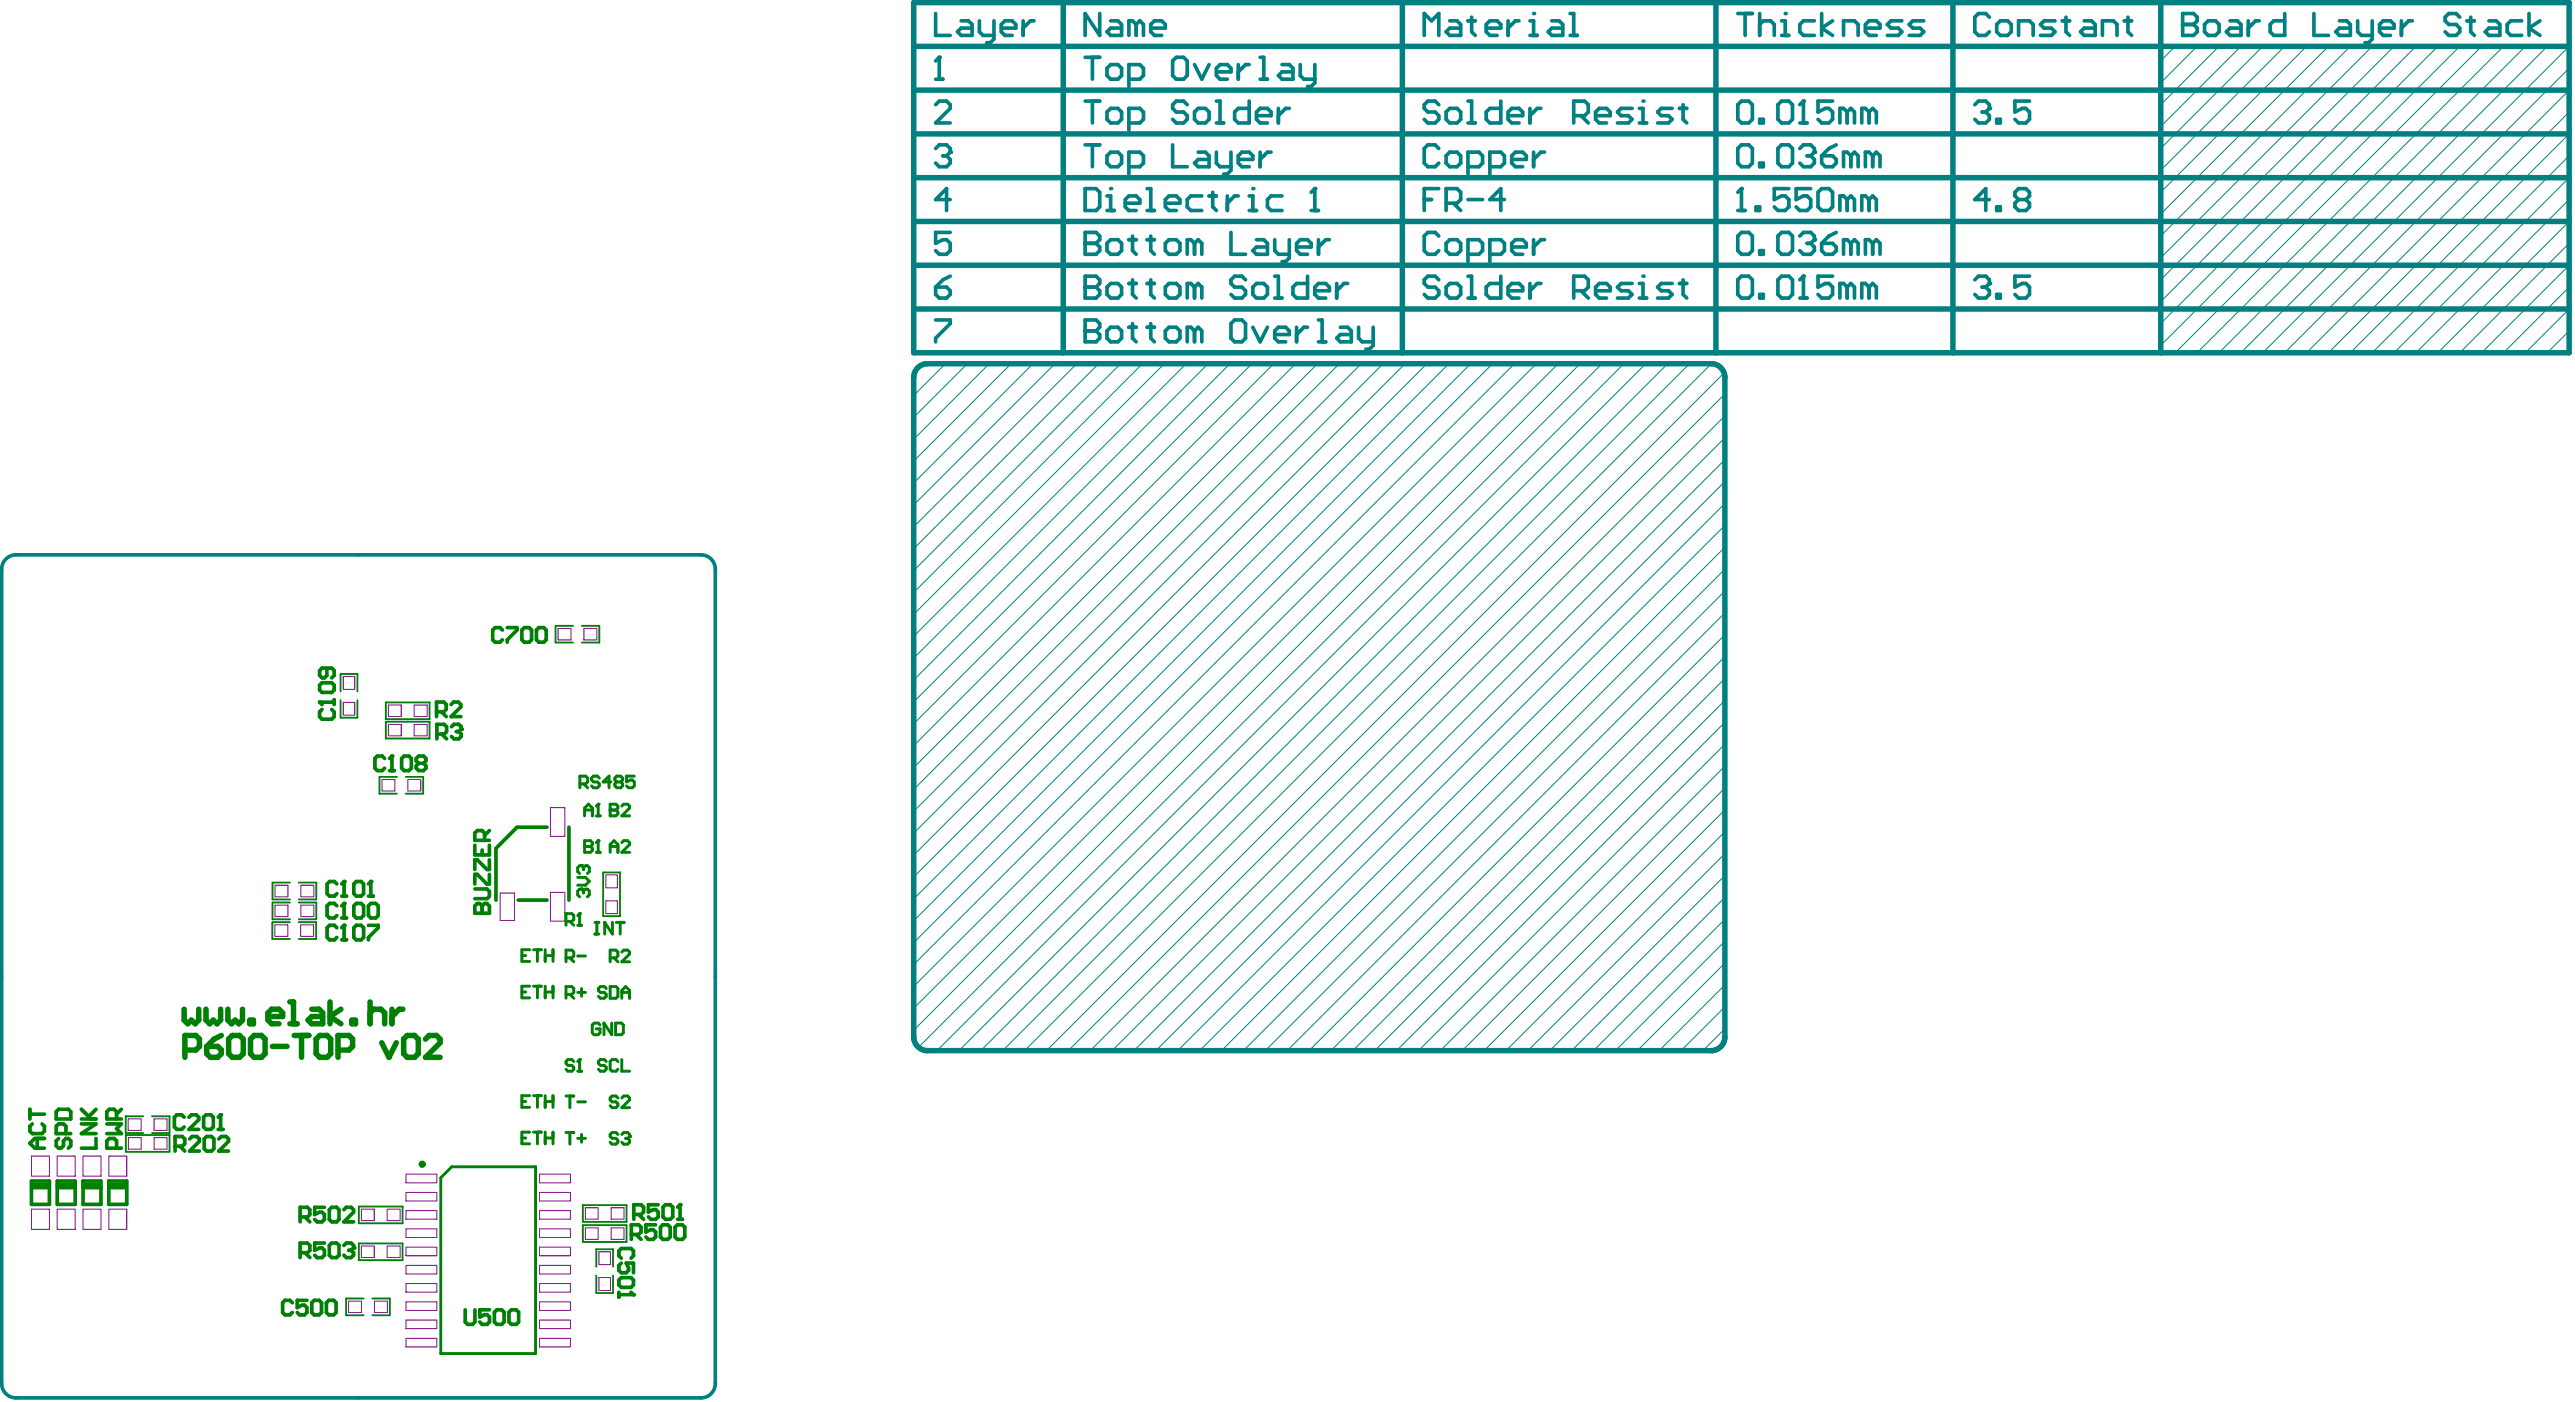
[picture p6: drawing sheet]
<svg xmlns="http://www.w3.org/2000/svg" width="597mm" height="325mm" viewBox="0 0 597 325" stroke-linecap="round" stroke-linejoin="round" font-family="sans-serif">
<g fill="none" stroke="#008080" stroke-width="1.3">
<path d="M211.8 .6h383.7v81.2h-383.7zM211.8 10.7h383.7M246.5 .6v81.2M325.1 .6v81.2M397.8 .6v81.2M452.7 .6v81.2M500.9 .6v81.2M211.8 31h383.7M211.8 20.9h383.7M211.8 51.3h383.7M211.8 41.2h383.7M211.8 71.6h383.7"/>
<path d="M211.8 61.5h383.7M212.5 85.5a3.2 3.2 0 0 1 2.2-1.2h182.3a3.2 3.2 0 0 1 2.8 2.9v153.4a3.2 3.2 0 0 1-2.8 2.9h-182.3a3.2 3.2 0 0 1-2.9-2.9v-153.4l.1-.6z"/>
</g>
<g fill="none" stroke="#008080" stroke-width=".23">
<path d="M504.2 10.7l-3.3 3.4M509.3 10.7l-8.4 8.5M514.4 10.7l-13.5 13.5M519.5 10.7l-18.6 18.6M524.5 10.7l-23.6 23.7M529.6 10.7l-28.7 28.8M534.7 10.7l-33.8 33.8M539.7 10.7l-38.8 38.9M544.8 10.7l-43.9 44M549.9 10.7l-49 49M555 10.7l-54.1 54.1M560 10.7l-59.1 59.2"/>
<path d="M565.1 10.7l-64.2 64.3M570.2 10.7l-69.3 69.3M575.3 10.7l-71.1 71.1M580.3 10.7l-71 71.1M585.4 10.7l-71 71.1M590.5 10.7l-71 71.1M595.5 10.7l-71 71.1M595.5 15.8l-65.9 66M595.5 31l-50.7 50.8M595.5 36.1l-45.6 45.7M595.5 20.9l-60.8 60.9M595.5 26l-55.8 55.8"/>
<path d="M595.5 41.2l-40.5 40.6M595.5 56.4l-25.3 25.4M595.5 46.2l-35.5 35.6M595.5 51.3l-30.4 30.5M595.5 66.5l-15.2 15.3M595.5 61.5l-20.2 20.3M595.5 71.6l-10.1 10.2M595.5 76.7l-5 5.1M214 84.4l-2 2M219.2 84.2l-7.4 7.4M224.3 84.2l-12.5 12.5M229.4 84.2l-17.6 17.6"/>
<path d="M234.4 84.2l-22.6 22.7M239.5 84.2l-27.7 27.7M244.6 84.2l-32.8 32.8M249.7 84.2l-37.9 37.9M254.7 84.2l-42.9 43M259.8 84.2l-48 48M264.9 84.2l-53.1 53.1M269.9 84.2l-58.1 58.2M275 84.2l-63.2 63.2M280.1 84.2l-68.3 68.3M285.2 84.2l-73.4 73.4M290.2 84.2l-78.4 78.5"/>
<path d="M295.3 84.2l-83.5 83.5M300.4 84.2l-88.6 88.6M305.5 84.2l-93.7 93.7M310.5 84.2l-98.7 98.8M315.6 84.2l-103.8 103.8M320.7 84.2l-108.9 108.9M325.7 84.2l-113.9 114M330.8 84.2l-119 119M335.9 84.2l-124.1 124.1M341 84.2l-129.2 129.2M346 84.2l-134.2 134.3M351.1 84.2l-139.3 139.3"/>
<path d="M356.2 84.2l-144.4 144.4M361.2 84.2l-149.4 149.5M366.3 84.2l-154.5 154.5M371.4 84.2l-158.5 158.5M376.5 84.2l-159.3 159.3M381.5 84.2l-159.3 159.3M386.6 84.2l-159.3 159.3M391.7 84.2l-159.3 159.3M396.8 84.2l-159.3 159.3M399.7 86.4l-157.2 157.1M399.8 91.3l-152.2 152.2M399.8 96.4l-147.1 147.1"/>
<path d="M399.8 101.5l-142 142M399.8 106.5l-137 137M399.8 111.6l-131.9 131.9M399.8 116.7l-126.8 126.8M399.8 121.7l-121.8 121.8M399.8 126.8l-116.7 116.7M399.8 131.9l-111.6 111.6M399.8 137l-106.5 106.5M399.8 157.3l-86.2 86.2M399.8 142l-101.5 101.5M399.8 147.1l-96.4 96.4M399.8 152.2l-91.3 91.3"/>
<path d="M399.8 162.3l-81.2 81.2M399.8 167.4l-76.1 76.1M399.8 172.5l-71 71M399.8 177.5l-66 66M399.8 187.7l-55.8 55.8M399.8 192.8l-50.7 50.7M399.8 197.8l-45.7 45.7M399.8 182.6l-60.9 60.9M399.8 202.9l-40.6 40.6M399.8 208l-35.5 35.5M399.8 213l-30.4 30.5M399.8 218.1l-25.4 25.4"/>
<path d="M399.8 228.3l-15.2 15.2M399.8 233.3l-10.2 10.2M399.8 238.4l-5.1 5.1M399.8 223.2l-20.3 20.3"/>
</g>
<path d="M216.9 18.4h1.7M217.7 13.3v5.1M.4 131.9v188.7M3.7 128.6h158.8M165.8 131.9v188.7M3.7 324h158.8" fill="none" stroke="#008080" stroke-width=".85"/>
<circle cx="217.7" cy="13.3" r=".42" fill="#008080"/>
<g fill="none" stroke="#008080" stroke-width=".85">
<path d="M217.7 13.3l-.8 .8M254.9 3.1v5.1l-3.4-5.1v5.1M257.5 4.8h1.6l.9 .9v2.5h-2.5l-.9-.8 .9-.9h2.5M263.4 5.7l-.9-.9h-.8v3.4M263.4 5.7v2.5M263.4 5.7l.8-.9 .9 .9v2.5M266.8 6.5h3.3v-.8l-.8-.9h-1.7l-.8 .9v1.7l.8 .8h1.7M251.5 43.7h2.6l.8 .9v3.3l-.8 .9h-2.6zM256.6 48.8h1.7M256.6 45.4h.9v3.4M330.1 46.2h1.7M333.5 43.7h-3.4v5.1"/>
<path d="M335.2 47.1h2.6l.8-.9v-1.6l-.8-.9h-2.6v5.1M336.9 47.1l1.7 1.7M340.3 46.2h3.4M348.7 46.2h-3.3l2.5-2.5v5.1M216.9 74.1h3.4v.9l-3.4 3.4v.8"/>
</g>
<circle cx="257.5" cy="43.7" r=".42" fill="#008080"/>
<path d="M260.8 47.1h3.4v-.9l-.8-.8h-1.7l-.9 .8v1.7l.9 .9h1.7M265.9 48.8h1.7M265.9 43.7h.9v5.1M270.1 47.1h3.4v-.9l-.8-.8h-1.7l-.9 .8v1.7l.9 .9h1.7M278.6 45.4h-2.6l-.8 .8v1.7l.8 .9h2.6M280.3 45.4h1.7M281.1 44.6v3.3l.9 .9M284.5 45.4v3.4M287 45.4h-.8l-1.7 1.7M289.6 48.8h1.7M289.6 45.4h.8v3.4" fill="none" stroke="#008080" stroke-width=".85"/>
<circle cx="290.4" cy="43.7" r=".42" fill="#008080"/>
<path d="M297.2 45.4h-2.6l-.8 .8v1.7l.8 .9h2.6M303.9 48.8h1.7M304.8 43.7v5.1" fill="none" stroke="#008080" stroke-width=".85"/>
<circle cx="304.8" cy="43.7" r=".42" fill="#008080"/>
<path d="M251.5 53.9v5h2.6l.8-.8v-.9l-.8-.8h-2.6M304.8 43.7l-.9 .9" fill="none" stroke="#008080" stroke-width=".85"/>
<circle cx="251.5" cy="56.4" r=".42" fill="#008080"/>
<g fill="none" stroke="#008080" stroke-width=".85">
<path d="M251.5 13.3h3.4M253.2 13.3v5.1M256.6 15.8l.9-.8h1.6l.9 .8v1.7l-.9 .9h-1.6l-.9-.9zM261.7 18.4h2.5l.9-.9v-1.7l-.9-.8h-2.5v5M271.8 14.1l.9-.8h1.7l.8 .8v3.4l-.8 .9h-1.7l-.9-.9zM276.9 15l1.7 3.4 1.7-3.4M282 16.7h3.3v-.9l-.8-.8h-1.7l-.8 .8v1.7l.8 .9h1.7M287 15v3.4M289.6 15h-.9l-1.7 1.7M292.1 13.3h.9v5.1M292.1 18.4h1.7M297.2 15h1.7l.8 .8v2.6h-2.5l-.9-.9 .9-.8h2.5"/>
<path d="M301.4 15v2.5l.8 .9h2.6M304.8 15v4.2l-.9 .8h-.8M216.9 24.3l.8-.9h1.7l.9 .9v.8l-3.4 3.4h3.4M251.5 23.4h3.4M253.2 23.4v5.1M256.6 26l.9-.9h1.6l.9 .9v1.7l-.9 .8h-1.6l-.9-.8zM261.7 28.5h2.5l.9-.8v-1.7l-.9-.9h-2.5v5.1M275.2 24.3l-.8-.9h-1.7l-.9 .9v.8l.9 .9h1.7l.8 .8v.9l-.8 .8h-1.7l-.9-.8M276.9 26l.8-.9h1.7l.9 .9v1.7l-.9 .8h-1.7l-.8-.8zM282 23.4h.8v5.1M282 28.5h1.7M289.6 23.4v5.1h-2.6l-.8-.8v-1.7l.8-.9h2.6"/>
<path d="M291.3 26.8h3.3v-.8l-.8-.9h-1.7l-.8 .9v1.7l.8 .8h1.7M296.3 25.1v3.4M298.9 25.1h-.9l-1.7 1.7M333.5 24.3l-.8-.9h-1.7l-.9 .9v.8l.9 .9h1.7l.8 .8v.9l-.8 .8h-1.7l-.9-.8M335.2 26l.9-.9h1.7l.8 .9v1.7l-.8 .8h-1.7l-.9-.8zM340.3 23.4h.8v5.1M340.3 28.5h1.7M347.9 23.4v5.1h-2.5l-.9-.8v-1.7l.9-.9h2.5M349.6 26.8h3.4v-.8l-.9-.9h-1.7l-.8 .9v1.7l.8 .8h1.7M354.7 25.1v3.4M357.2 25.1h-.9l-1.6 1.7M364.8 26.8h2.5l.9-.8v-1.7l-.9-.9h-2.5v5.1"/>
<path d="M366.5 26.8l1.7 1.7M369.9 26.8h3.3v-.8l-.8-.9h-1.7l-.8 .9v1.7l.8 .8h1.7M378.3 25.1h-2.5l-.9 .9 .9 .8h1.7l.8 .9-.8 .8h-2.6M380 28.5h1.7M380 25.1h.9v3.4M220.3 53.9h-3.4v2.5l1.7-.9h.8l.9 .9v1.7l-.9 .8h-1.7l-.8-.8M220.3 46.2h-3.4l2.5-2.5v5.1M251.5 53.9h2.6l.8 .8v.8l-.8 .9h-2.6M256.6 56.4l.9-.9h1.6l.9 .9v1.7l-.9 .8h-1.6l-.9-.8zM261.7 55.5h1.7M262.5 54.7v3.4l.9 .8M265.9 55.5h1.7"/>
<path d="M266.8 54.7v3.4l.8 .8M270.1 56.4l.9-.9h1.7l.8 .9v1.7l-.8 .8h-1.7l-.9-.8zM276.9 56.4l-.9-.9h-.8v3.4M276.9 56.4v2.5M276.9 56.4l.8-.9 .9 .9v2.5M285.3 53.9v5h3.4M291.3 55.5h1.7l.8 .9v2.5h-2.5l-.9-.8 .9-.9h2.5M295.5 55.5v2.6l.8 .8h2.6M298.9 55.5v4.3l-.9 .8h-.8M300.6 57.2h3.3v-.8l-.8-.9h-1.7l-.8 .9v1.7l.8 .8h1.7M305.6 55.5v3.4M308.2 55.5h-.9l-1.7 1.7"/>
<path d="M333.5 54.7l-.8-.8h-1.7l-.9 .8v3.4l.9 .8h1.7l.8-.8M335.2 56.4l.9-.9h1.7l.8 .9v1.7l-.8 .8h-1.7l-.9-.8zM340.3 58.9h2.5l.9-.8v-1.7l-.9-.9h-2.5v5.1M345.4 58.9h2.5l.8-.8v-1.7l-.8-.9h-2.5v5.1M350.4 57.2h3.4v-.8l-.8-.9h-1.7l-.9 .9v1.7l.9 .8h1.7M355.5 55.5v3.4M358 55.5h-.8l-1.7 1.7"/>
</g>
<circle cx="380.9" cy="23.4" r=".42" fill="#008080"/>
<path d="M330.1 8.2v-5.1l1.7 1.7 1.7-1.7v5.1M336.1 4.8h1.7l.8 .9v2.5h-2.5l-.9-.8 .9-.9h2.5M340.3 4.8h1.7M341.1 4v3.4l.9 .8M344.5 6.5h3.4v-.8l-.9-.9h-1.6l-.9 .9v1.7l.9 .8h1.6M349.6 4.8v3.4M352.1 4.8h-.8l-1.7 1.7M354.7 4.8h.8v3.4M354.7 8.2h1.6M387.6 25.1h-2.5l-.9 .9 .9 .8h1.7l.8 .9-.8 .8h-2.6M389.3 25.1h1.7M390.2 24.3v3.4l.8 .8" fill="none" stroke="#008080" stroke-width=".85"/>
<circle cx="355.5" cy="3.1" r=".42" fill="#008080"/>
<path d="M359.7 4.8h1.7l.9 .9v2.5h-2.6l-.8-.8 .8-.9h2.6M364 8.2h1.6M364 3.1h.8v5.1M457.8 24.3l.8-.9h1.7l.9 .9v.8M461.2 46.2h-3.4l2.5-2.5v5.1M462.8 47.9h.9v.9h-.9zM467.9 46.2h1.7M467.9 46.2l-.8 .9v.8l.8 .9h1.7l.9-.9v-.8l-.9-.9M467.9 46.2l-.8-.8v-.8l.8-.9h1.7l.9 .9v.8l-.9 .8" fill="none" stroke="#008080" stroke-width=".85"/>
<circle cx="461.2" cy="25.1" r=".42" fill="#008080"/>
<g fill="none" stroke="#008080" stroke-width=".85">
<path d="M461.2 4l-.9-.9h-1.7l-.8 .9v3.4l.8 .8h1.7l.9-.8M462.8 5.7l.9-.9h1.7l.8 .9v1.7l-.8 .8h-1.7l-.9-.8zM467.9 8.2v-3.4h2.6l.8 .9v2.5M476.4 4.8h-2.6l-.8 .9 .8 .8h1.7l.9 .9-.9 .8h-2.5M478.1 4.8h1.6M478.9 4v3.4l.8 .8M483.1 4.8h1.7l.9 .9v2.5h-2.6l-.8-.8 .8-.9h2.6M487.4 8.2v-3.4h2.5l.8 .9v2.5M492.4 4.8h1.7M493.3 4v3.4l.8 .8M216.9 34.4l.8-.8h1.7l.9 .8v.9M251.5 33.6h3.4"/>
<path d="M253.2 33.6v5M256.6 36.1l.9-.8h1.6l.9 .8v1.7l-.9 .8h-1.6l-.9-.8zM261.7 38.6h2.5l.9-.8v-1.7l-.9-.8h-2.5v5M271.8 33.6v5h3.4M277.7 35.3h1.7l.9 .8v2.5h-2.6l-.8-.8 .8-.8h2.6M282 35.3v2.5l.8 .8h2.5M285.3 35.3v4.2l-.8 .8h-.8M287 37h3.4v-.9l-.8-.8h-1.7l-.9 .8v1.7l.9 .8h1.7M292.1 35.3v3.3M294.6 35.3h-.8l-1.7 1.7M459.5 26h.8M460.3 26l.9 .8v.9l-.9 .8h-1.7l-.8-.8"/>
<path d="M461.2 25.1l-.9 .9M462.8 27.7h.9v.8h-.9zM470.5 23.4h-3.4v2.6l1.7-.9h.8l.9 .9v1.7l-.9 .8h-1.7l-.8-.8"/>
</g>
<circle cx="220.3" cy="35.3" r=".42" fill="#008080"/>
<g fill="none" stroke="#008080" stroke-width=".85">
<path d="M216.9 3.1v5.1h3.4M222.8 4.8h1.7l.8 .9v2.5h-2.5l-.8-.8 .8-.9h2.5M227 4.8v2.6l.9 .8h2.5M230.4 4.8v4.3l-.8 .8h-.9M232.1 6.5h3.4v-.8l-.9-.9h-1.7l-.8 .9v1.7l.8 .8h1.7M237.2 4.8v3.4M239.7 4.8h-.8l-1.7 1.7M218.6 36.1h.8M219.4 36.1l.9 .9v.8l-.9 .8h-1.7l-.8-.8M220.3 35.3l-.9 .8M333.5 34.4l-.8-.8h-1.7l-.9 .8v3.4l.9 .8h1.7l.8-.8M335.2 36.1l.9-.8h1.7l.8 .8v1.7l-.8 .8h-1.7l-.9-.8z"/>
<path d="M340.3 38.6h2.5l.9-.8v-1.7l-.9-.8h-2.5v5M345.4 38.6h2.5l.8-.8v-1.7l-.8-.8h-2.5v5M350.4 37h3.4v-.9l-.8-.8h-1.7l-.9 .8v1.7l.9 .8h1.7M355.5 35.3v3.3M358 35.3h-.8l-1.7 1.7M216.9 66.5h2.5l.9 .9v.8l-.9 .9h-1.7l-.8-.9zM220.3 64l-1.7 .8-1.7 1.7M333.5 64.8l-.8-.8h-1.7l-.9 .8v.9l.9 .8h1.7l.8 .9v.8l-.8 .9h-1.7l-.9-.9M335.2 66.5l.9-.8h1.7l.8 .8v1.7l-.8 .9h-1.7l-.9-.9zM340.3 69.1h1.7M340.3 64h.8v5.1M347.9 64v5.1h-2.5l-.9-.9v-1.7l.9-.8h2.5"/>
<path d="M349.6 67.4h3.4v-.9l-.9-.8h-1.7l-.8 .8v1.7l.8 .9h1.7M354.7 65.7v3.4M357.2 65.7h-.9l-1.6 1.7M364.8 67.4h2.5l.9-.9v-1.7l-.9-.8h-2.5v5.1M366.5 67.4l1.7 1.7M369.9 67.4h3.3v-.9l-.8-.8h-1.7l-.8 .8v1.7l.8 .9h1.7M378.3 65.7h-2.5l-.9 .8 .9 .9h1.7l.8 .8-.8 .9h-2.6M380 69.1h1.7M380 65.7h.9v3.4"/>
</g>
<circle cx="380.9" cy="64" r=".42" fill="#008080"/>
<path d="M387.6 65.7h-2.5l-.9 .8 .9 .9h1.7l.8 .8-.8 .9h-2.6M389.3 65.7h1.7M390.2 64.8v3.4l.8 .9M457.8 64.8l.8-.8h1.7l.9 .8v.9" fill="none" stroke="#008080" stroke-width=".85"/>
<circle cx="461.2" cy="65.7" r=".42" fill="#008080"/>
<path d="M402.8 48.8h1.7M403.7 43.7v5.1M459.5 66.5h.8M460.3 66.5l.9 .9v.8l-.9 .9h-1.7l-.8-.9M461.2 65.7l-.9 .8M462.8 68.2h.9v.9h-.9zM470.5 64h-3.4v2.5l1.7-.8h.8l.9 .8v1.7l-.9 .9h-1.7l-.8-.9" fill="none" stroke="#008080" stroke-width=".85"/>
<circle cx="403.7" cy="43.7" r=".42" fill="#008080"/>
<g fill="none" stroke="#008080" stroke-width=".85">
<path d="M402.8 54.7l.9-.8h1.7l.8 .8v3.4l-.8 .8h-1.7l-.9-.8zM403.7 43.7l-.9 .9M407.1 47.9h.8v.9h-.8zM407.9 58.1h.8v.8h-.8zM412.1 54.7l.9-.8h1.7l.8 .8v3.4l-.8 .8h-1.7l-.9-.8zM414.7 43.7h-3.4v2.5l1.7-.8h.8l.9 .8v1.7l-.9 .9h-1.7l-.8-.9M417.2 54.7l.8-.8h1.7l.9 .8v.8M419.7 43.7h-3.3v2.5l1.6-.8h.9l.8 .8v1.7l-.8 .9h-1.7l-.8-.9M421.4 44.6l.9-.9h1.7l.8 .9v3.3l-.8 .9h-1.7l-.9-.9zM428.2 46.2l-.9-.8h-.8v3.4M428.2 46.2v2.6M428.2 46.2l.8-.8 .9 .8v2.6"/>
<path d="M433.3 46.2l-.9-.8h-.8v3.4M433.3 46.2v2.6M433.3 46.2l.8-.8 .8 .8v2.6"/>
</g>
<circle cx="420.6" cy="55.5" r=".42" fill="#008080"/>
<g fill="none" stroke="#008080" stroke-width=".85">
<path d="M402.8 24.3l.9-.9h1.7l.8 .9v3.4l-.8 .8h-1.7l-.9-.8zM407.9 27.7h.8v.8h-.8zM412.1 24.3l.9-.9h1.7l.8 .9v3.4l-.8 .8h-1.7l-.9-.8zM417.2 28.5h1.7M418 23.4v5.1M418.9 56.4h.8M419.7 56.4l.9 .8v.9l-.9 .8h-1.7l-.8-.8M420.6 55.5l-.9 .9M422.3 56.4h2.5l.9 .8v.9l-.9 .8h-1.7l-.8-.8zM425.7 53.9l-1.7 .8-1.7 1.7M429 56.4l-.8-.9h-.9v3.4M429 56.4v2.5"/>
<path d="M429 56.4l.9-.9 .8 .9v2.5M434.1 56.4l-.8-.9h-.9v3.4M434.1 56.4v2.5M434.1 56.4l.8-.9 .9 .9v2.5"/>
</g>
<circle cx="418" cy="23.4" r=".42" fill="#008080"/>
<g fill="none" stroke="#008080" stroke-width=".85">
<path d="M402.8 3.1h3.4M404.5 3.1v5.1M407.9 3.1v5.1M407.9 5.7l.8-.9h1.7l.9 .9v2.5M413 4.8h.8v3.4M413 8.2h1.7M418 23.4l-.8 .9M424.8 23.4h-3.4v2.6l1.7-.9h.9l.8 .9v1.7l-.8 .8h-1.7l-.9-.8M428.2 26l-.9-.9h-.8v3.4M428.2 26v2.5M428.2 26l.8-.9 .9 .9v2.5M433.3 26l-.9-.9h-.8v3.4"/>
<path d="M433.3 26v2.5M433.3 26l.8-.9 .8 .9v2.5"/>
</g>
<circle cx="413.8" cy="3.1" r=".42" fill="#008080"/>
<path d="M420.6 4.8h-2.6l-.8 .9v1.7l.8 .8h2.6M422.3 3.1v5.1M424.8 4.8l-2.5 1.7 2.5 1.7M427.3 8.2v-3.4h2.6l.8 .9v2.5M432.4 6.5h3.4v-.8l-.9-.9h-1.6l-.9 .9v1.7l.9 .8h1.6M440.9 4.8h-2.6l-.8 .9 .8 .8h1.7l.9 .9-.9 .8h-2.5M445.9 4.8h-2.5l-.8 .9 .8 .8h1.7l.8 .9-.8 .8h-2.5M506 3.1v5.1h2.5l.8-.8v-.9l-.8-.8h-2.5" fill="none" stroke="#008080" stroke-width=".85"/>
<circle cx="506" cy="5.7" r=".42" fill="#008080"/>
<g fill="none" stroke="#008080" stroke-width=".85">
<path d="M506 3.1h2.5l.8 .9v.8l-.8 .9h-2.5M511 5.7l.9-.9h1.7l.8 .9v1.7l-.8 .8h-1.7l-.9-.8zM516.9 4.8h1.7l.9 .9v2.5h-2.6l-.8-.8 .8-.9h2.6M521.2 4.8v3.4M523.7 4.8h-.8l-1.7 1.7M529.6 3.1v5.1h-2.5l-.9-.8v-1.7l.9-.9h2.5M536.4 3.1v5.1h3.4M542.3 4.8h1.7l.8 .9v2.5h-2.5l-.9-.8 .9-.9h2.5M546.5 4.8v2.6l.9 .8h2.5M549.9 4.8v4.3l-.8 .8h-.9M551.6 6.5h3.4v-.8l-.9-.9h-1.7l-.8 .9v1.7l.8 .8h1.7M556.7 4.8v3.4"/>
<path d="M559.2 4.8h-.8l-1.7 1.7M570.2 4l-.9-.9h-1.7l-.8 .9v.8l.8 .9h1.7l.9 .8v.9l-.9 .8h-1.7l-.8-.8M571.9 4.8h1.7M572.7 4v3.4l.9 .8M576.9 4.8h1.7l.9 .9v2.5h-2.6l-.8-.8 .8-.9h2.6M584.6 4.8h-2.6l-.8 .9v1.7l.8 .8h2.6M586.2 3.1v5.1M588.8 4.8l-2.6 1.7 2.6 1.7M402.8 34.4l.9-.8h1.7l.8 .8v3.4l-.8 .8h-1.7l-.9-.8zM407.9 37.8h.8v.8h-.8zM412.1 34.4l.9-.8h1.7l.8 .8v3.4l-.8 .8h-1.7l-.9-.8zM417.2 34.4l.8-.8h1.7l.9 .8v.9"/>
</g>
<circle cx="420.6" cy="35.3" r=".42" fill="#008080"/>
<g fill="none" stroke="#008080" stroke-width=".85">
<path d="M418.9 36.1h.8M419.7 36.1l.9 .9v.8l-.9 .8h-1.7l-.8-.8M420.6 35.3l-.9 .8M422.3 36.1h2.5l.9 .9v.8l-.9 .8h-1.7l-.8-.8zM425.7 33.6l-1.7 .8-1.7 1.7M429 36.1l-.8-.8h-.9v3.3M429 36.1v2.5M429 36.1l.9-.8 .8 .8v2.5M434.1 36.1l-.8-.8h-.9v3.3M434.1 36.1v2.5M434.1 36.1l.8-.8 .9 .8v2.5M402.8 64.8l.9-.8h1.7l.8 .8v3.4l-.8 .9h-1.7l-.9-.9z"/>
<path d="M407.9 68.2h.8v.9h-.8zM412.1 64.8l.9-.8h1.7l.8 .8v3.4l-.8 .9h-1.7l-.9-.9zM417.2 69.1h1.7M418 64v5.1"/>
</g>
<circle cx="418" cy="64" r=".42" fill="#008080"/>
<path d="M251.5 74.1v5.1h2.6l.8-.8v-.9l-.8-.8h-2.6M418 64l-.8 .8M424.8 64h-3.4v2.5l1.7-.8h.9l.8 .8v1.7l-.8 .9h-1.7l-.9-.9M428.2 66.5l-.9-.8h-.8v3.4M428.2 66.5v2.6M428.2 66.5l.8-.8 .9 .8v2.6M433.3 66.5l-.9-.8h-.8v3.4M433.3 66.5v2.6M433.3 66.5l.8-.8 .8 .8v2.6" fill="none" stroke="#008080" stroke-width=".85"/>
<circle cx="251.5" cy="76.7" r=".42" fill="#008080"/>
<g fill="none" stroke="#008080" stroke-width=".85">
<path d="M251.5 74.1h2.6l.8 .9v.8l-.8 .9h-2.6M251.5 64v5.1h2.6l.8-.9v-.8l-.8-.9h-2.6M256.6 76.7l.9-.9h1.6l.9 .9v1.7l-.9 .8h-1.6l-.9-.8zM261.7 75.8h1.7M262.5 75v3.4l.9 .8M265.9 75.8h1.7M266.8 75v3.4l.8 .8M270.1 76.7l.9-.9h1.7l.8 .9v1.7l-.8 .8h-1.7l-.9-.8zM276.9 76.7l-.9-.9h-.8v3.4M276.9 76.7v2.5M276.9 76.7l.8-.9 .9 .9v2.5M285.3 75l.9-.9h1.7l.8 .9v3.4l-.8 .8h-1.7l-.9-.8z"/>
<path d="M290.4 75.8l1.7 3.4 1.7-3.4M295.5 77.5h3.4v-.8l-.9-.9h-1.7l-.8 .9v1.7l.8 .8h1.7M300.6 75.8v3.4M303.1 75.8h-.9l-1.6 1.7M305.6 74.1h.9v5.1M305.6 79.2h1.7M310.7 75.8h1.7l.8 .9v2.5h-2.5l-.8-.8 .8-.9h2.5M314.9 75.8v2.6l.9 .8h2.5M318.3 75.8v4.3l-.8 .8h-.9"/>
</g>
<circle cx="251.5" cy="66.5" r=".42" fill="#008080"/>
<g fill="none" stroke="#008080" stroke-width=".85">
<path d="M251.5 64h2.6l.8 .8v.9l-.8 .8h-2.6M256.6 66.5l.9-.8h1.6l.9 .8v1.7l-.9 .9h-1.6l-.9-.9zM261.7 65.7h1.7M262.5 64.8v3.4l.9 .9M265.9 65.7h1.7M266.8 64.8v3.4l.8 .9M270.1 66.5l.9-.8h1.7l.8 .8v1.7l-.8 .9h-1.7l-.9-.9zM276.9 66.5l-.9-.8h-.8v3.4M276.9 66.5v2.6M276.9 66.5l.8-.8 .9 .8v2.6M288.7 64.8l-.8-.8h-1.7l-.9 .8v.9l.9 .8h1.7l.8 .9v.8l-.8 .9h-1.7l-.9-.9M290.4 66.5l.9-.8h1.7l.8 .8v1.7l-.8 .9h-1.7l-.9-.9z"/>
<path d="M295.5 64h.8v5.1M295.5 69.1h1.7M303.1 64v5.1h-2.5l-.9-.9v-1.7l.9-.8h2.5M304.8 67.4h3.4v-.9l-.9-.8h-1.7l-.8 .8v1.7l.8 .9h1.7M309.9 65.7v3.4M312.4 65.7h-.9l-1.6 1.7M3.7 128.6a3.3 3.3 0 0 0-3.3 3.3M162.5 128.6a3.3 3.3 0 0 1 3.3 3.3M.4 320.6a3.3 3.3 0 0 0 3.3 3.4M165.8 320.6a3.3 3.3 0 0 1-3.3 3.4"/>
</g>
<g fill="none" stroke="#800080" stroke-width=".23">
<path d="M79.6 156.8h2.6v3h-2.6zM129.4 145.6h3v2.7h-3zM135.4 145.6h3v2.7h-3zM79.6 162.8h2.6v2.9h-2.6zM90 163.4h3v2.7h-3zM90 167.9h3v2.6h-3zM96 163.4h3v2.7h-3zM96 167.9h3v2.6h-3zM88.5 180.7h3v2.6h-3zM94.5 180.7h3v2.6h-3zM127.6 187.2h3.3v6.6h-3.3zM63.7 214.3h3v2.7h-3z"/>
<path d="M63.8 209.8h2.9v2.6h-2.9zM63.8 205.2h2.9v2.6h-2.9zM69.7 214.3h3v2.7h-3zM69.7 209.8h3v2.6h-3zM69.7 205.2h3v2.6h-3zM115.9 207h3.4v6.3h-3.4zM127.6 206.8h3.3v6.7h-3.3zM140.4 202.8h2.7v3h-2.7zM140.4 208.7h2.7v3h-2.7zM29.7 259.3h3v2.7h-3zM35.7 259.3h3v2.7h-3zM7.3 267.9h4.2v4.7h-4.2z"/>
<path d="M13.3 267.9h4.1v4.7h-4.1zM19.2 267.9h4.2v4.7h-4.2zM25.2 267.9h4.2v4.7h-4.2zM29.7 263.7h3v2.6h-3zM35.7 263.7h3v2.6h-3zM94.1 272.1h7.2v2h-7.2zM94.1 276.3h7.2v2h-7.2zM125.1 272.1h7.1v2h-7.1zM125.1 276.3h7.1v2h-7.1zM135.7 279.9h3v2.7h-3zM141.7 279.9h3v2.7h-3zM7.3 280.2h4.2v4.7h-4.2z"/>
<path d="M13.3 280.2h4.1v4.7h-4.1zM19.2 280.2h4.2v4.7h-4.2zM25.2 280.2h4.2v4.7h-4.2zM83.8 280.2h3v2.7h-3zM83.8 288.8h3v2.6h-3zM89.8 280.2h2.9v2.7h-2.9zM89.8 288.8h2.9v2.6h-2.9zM94.1 297.5h7.2v2h-7.2zM94.1 293.2h7.2v2h-7.2zM94.1 284.8h7.2v2h-7.2zM94.1 280.6h7.2v2h-7.2zM94.1 289h7.2v2h-7.2z"/>
<path d="M125.1 297.5h7.1v2h-7.1zM125.1 293.2h7.1v2h-7.1zM125.1 284.8h7.1v2h-7.1zM125.1 280.6h7.1v2h-7.1zM125.1 289h7.1v2h-7.1zM135.7 284.5h3v2.7h-3zM138.8 296.1h2.7v3h-2.7zM138.8 290.1h2.7v3h-2.7zM141.7 284.5h3v2.7h-3zM80.8 301.5h3v2.7h-3zM86.8 301.5h3v2.7h-3zM94.1 305.9h7.2v2h-7.2z"/>
<path d="M94.1 301.7h7.2v2h-7.2zM94.1 310.1h7.2v2h-7.2zM125.1 305.9h7.1v2h-7.1zM125.1 301.7h7.1v2h-7.1zM125.1 310.1h7.1v2h-7.1z"/>
</g>
<g fill="none" stroke="#008000" stroke-width=".85">
<path d="M126.8 191.7h-6.9l-4.9 4.9v12M131.9 191.7v16.9M120.1 208.6h6.7M13.6 257.1h2.2l.6 .5v1.7h-3.4v-1.7zM18.9 259.3h3.4M18.9 257.1l2.2 2.2M22.3 257.1l-1.7 1.7M7.3 273.7h4.2v5.4h-4.2zM7.3 274.5h4M7.3 275.2h4.2M13.3 273.7h4.1v5.4h-4.1zM13.3 274.5h4"/>
<path d="M13.3 275.2h4.1M13.6 263.8l-.6 .6v1.1l.6 .6h.6l.5-.6v-1.1l.6-.6h.5l.6 .6v1.1l-.6 .6M15.3 262.7v-1.7l-.6-.5h-1.1l-.6 .5v1.7h3.4M18.9 260.5h3.4l-3.4 2.2h3.4M19.2 273.7h4.2v5.4h-4.2zM19.2 274.5h4M19.2 275.2h4.2M22.3 263.8v2.3h-3.4M25.2 273.7h4.2v5.4h-4.2zM25.2 274.5h4M25.2 275.2h4.2"/>
</g>
<g fill="none" stroke="#008000" stroke-width=".42">
<path d="M132.8 145h-4v3.9h4M134.9 145h4v3.9h-4M79 160.2v-4h3.8v4M79 162.3v4h3.8v-4M89.4 162.8h10.2v3.9h-10.2zM89.4 167.3h10.2v3.9h-10.2zM92 180h-4v3.9h4M94 180h4.1v3.9h-4.1M67.2 213.7h-4.1v3.9h4.1M67.2 204.5h-4v3.9h4M67.2 209.1h-4v3.9h4M69.2 213.7h4.1v3.9h-4.1"/>
<path d="M69.3 204.5h4v3.9h-4M69.3 209.1h4v3.9h-4M139.8 202.2h3.9v10.1h-3.9zM33.2 258.7h-4.1v3.9h4.1M35.2 258.7h4.1v3.9h-4.1M29.2 263h10.1v3.9h-10.1zM83.2 279.6h10.1v3.9h-10.1zM135.1 279.3h10.1v3.9h-10.1zM83.2 288.2h10.1v3.8h-10.1zM135.1 283.9h10.1v3.9h-10.1zM138.2 293.6v-4.1h3.9v4.1M138.2 295.6v4h3.9v-4"/>
<path d="M84.3 300.9h-4.1v3.9h4.1M86.3 300.9h4.1v3.9h-4.1"/>
</g>
<path d="M102.2 272.9l2.5-2.5h19.5v43.3h-22z" fill="none" stroke="#008000" stroke-width=".67"/>
<path d="M134.8 206h-.4l-.5 .5v.9l.5 .4" fill="none" stroke="#008000" stroke-width=".68"/>
<circle cx="134.8" cy="206" r=".34" fill="#008000"/>
<path d="M133.9 203.3h1.8l.9 .9-.9 .9h-1.8M134.8 206l.5 .5M134.8 200.6h-.4l-.5 .5v.9l.5 .4M135.3 206.5v.4M135.3 206.5l.4-.5h.5l.4 .5v.9l-.4 .4" fill="none" stroke="#008000" stroke-width=".68"/>
<circle cx="134.8" cy="200.6" r=".34" fill="#008000"/>
<path d="M134.8 200.6l.5 .5M135.3 201.1v.4M135.3 201.1l.4-.5h.5l.4 .5v.9l-.4 .4" fill="none" stroke="#008000" stroke-width=".68"/>
<path d="M42.7 258.9l-.6-.5h-1.1l-.6 .5v2.3l.6 .5h1.1l.6-.5M43.8 258.9l.6-.5h1.1l.6 .5v.6l-2.3 2.2h2.3M47.8 258.4h1.1l.5 .5v2.3l-.5 .5h-1.1l-.6-.5v-2.3zM51.1 258.4v3.3M50.6 261.7h1.1" fill="none" stroke="#008000" stroke-width=".85"/>
<circle cx="51.1" cy="258.4" r=".42" fill="#008000"/>
<path d="M51.1 258.4l-.5 .5" fill="none" stroke="#008000" stroke-width=".85"/>
<path d="M133 246l-.4-.5h-.9l-.5 .5v.4l.5 .5h.9l.4 .4v.5l-.4 .4h-.9l-.5-.4M133.9 248.2h.9M134.4 245.5v2.7" fill="none" stroke="#008000" stroke-width=".68"/>
<circle cx="134.4" cy="245.5" r=".34" fill="#008000"/>
<path d="M131.2 213.5h1.4l.4-.4v-.9l-.4-.5h-1.4v2.7M132.1 213.5l.9 .9M133.9 214.4h.9M134.4 211.7v2.7M134.4 245.5l-.5 .5" fill="none" stroke="#008000" stroke-width=".68"/>
<circle cx="134.4" cy="211.7" r=".34" fill="#008000"/>
<path d="M134.4 211.7l-.5 .5" fill="none" stroke="#008000" stroke-width=".68"/>
<path d="M152.6 279.2h-2.3v1.7l1.1-.6h.6l.6 .6v1.1l-.6 .6h-1.1l-.6-.6M153.7 279.8l.6-.6h1.1l.5 .6v2.2l-.5 .6h-1.1l-.6-.6zM157.6 279.2v3.4M146.9 281.4h1.7l.6-.5v-1.1l-.6-.6h-1.7v3.4M148.1 281.4l1.1 1.2M157.1 282.6h1.1" fill="none" stroke="#008000" stroke-width=".85"/>
<circle cx="157.6" cy="279.2" r=".42" fill="#008000"/>
<g fill="none" stroke="#008000" stroke-width=".85">
<path d="M74.1 162.7h3.4M74.6 164.4l-.5 .6v1.1l.5 .6h2.3l.6-.6v-1.1l-.6-.6M77.5 162.2v1.1M6.9 257.1v2.2M6.9 258.2h3.4M7.5 260.5l-.6 .5v1.1l.6 .6h2.2l.6-.6v-1.1l-.6-.5M8.6 263.8v2.3M10.3 263.8h-2.2l-1.2 1.2 1.2 1.1h2.2M40.6 265.6h1.7l.5-.5v-1.2l-.5-.5h-1.7v3.4M41.7 265.6l1.1 1.2M44 263.9l.5-.5h1.1l.6 .5v.6l-2.2 2.3h2.2M47.3 263.9l.6-.5h1.1l.6 .5v2.3l-.6 .6h-1.1l-.6-.6z"/>
<path d="M50.7 263.9l.6-.5h1.1l.6 .5v.6l-2.3 2.3h2.3M157.6 279.2l-.5 .6M67.8 301.9l-.6-.6h-1.1l-.6 .6v2.3l.6 .5h1.1l.6-.5M71.1 301.3h-2.2v1.7l1.1-.5h.6l.5 .5v1.2l-.5 .5h-1.1l-.6-.5M72.3 301.9l.5-.6h1.2l.5 .6v2.3l-.5 .5h-1.2l-.5-.5zM75.7 301.9l.5-.6h1.1l.6 .6v2.3l-.6 .5h-1.1l-.5-.5z"/>
</g>
<path d="M140.5 246l-.4-.5h-.9l-.5 .5v.4l.5 .5h.9l.4 .4v.5l-.4 .4h-.9l-.5-.4M143.2 246l-.4-.5h-.9l-.5 .5v1.8l.5 .4h.9l.4-.4M144.1 245.5v2.7h1.8" fill="none" stroke="#008000" stroke-width=".68"/>
<circle cx="74.1" cy="162.7" r=".42" fill="#008000"/>
<path d="M74.1 158.8l.5-.6h2.3l.6 .6v1.1l-.6 .6h-2.3l-.5-.6zM75.8 154.8v1.7l-.6 .6h-.6l-.5-.6v-1.1l.5-.6h2.3l.6 .6v1.1l-.6 .6M74.1 162.7l.5 .6M89.2 175.8l-.6-.6h-1.1l-.6 .6v2.2l.6 .6h1.1l.6-.6M90.3 178.6h1.1M90.8 175.2v3.4" fill="none" stroke="#008000" stroke-width=".85"/>
<circle cx="90.8" cy="175.2" r=".42" fill="#008000"/>
<path d="M90.8 175.2l-.5 .6M93.1 175.8l.6-.6h1.1l.6 .6v2.2l-.6 .6h-1.1l-.6-.6zM97 176.9l-.5-.6v-.5l.5-.6h1.2l.5 .6v.5l-.5 .6M97 176.9l-.5 .6v.5l.5 .6h1.2l.5-.6v-.5l-.5-.6M97 176.9h1.2M101.3 170.1h1.7l.5-.6v-1.1l-.5-.5h-1.7v3.3M102.4 170.1l1.1 1.1M104.7 168.4l.5-.5h1.1l.6 .5v.6" fill="none" stroke="#008000" stroke-width=".85"/>
<circle cx="106.9" cy="169" r=".42" fill="#008000"/>
<path d="M101.2 165h1.7l.5-.6v-1.1l-.5-.6h-1.7v3.4M102.3 165l1.1 1.1M104.6 163.3l.5-.6h1.2l.5 .6v.5l-2.2 2.3h2.2M105.8 169.5h.5M106.3 169.5l.6 .6v.6l-.6 .5h-1.1l-.5-.5M106.9 169l-.6 .5M143.5 299.5v1.1M144 291.6l-.5-.6v-1.1l.5-.6h2.3l.5 .6v1.1l-.5 .6M144 292.7l-.5 .6v1.1l.5 .6h1.2l.5-.6v-.6l-.5-1.1h1.6v2.3M144 296.1h2.3l.5 .6v1.1l-.5 .6h-2.3l-.5-.6v-1.1zM143.5 300h3.3" fill="none" stroke="#008000" stroke-width=".85"/>
<g fill="none" stroke="#008000" stroke-width=".68">
<path d="M121 229.9h.9M121 221.5h.9M122.8 220.1h-1.8v2.7h1.8M122.8 228.6h-1.8v2.7h1.8M123.7 228.6h1.8M123.7 220.1h1.8M124.6 220.1v2.7M124.6 228.6v2.7M126.4 220.1v2.7M126.4 228.6v2.7M126.4 229.9h1.8M126.4 221.5h1.8"/>
<path d="M128.2 220.1v2.7M128.2 228.6v2.7M121 263.7h.9M122.8 262.4h-1.8v2.7h1.8M123.7 262.4h1.8M124.6 262.4v2.7M126.4 263.7h1.8M126.4 262.4v2.7M128.2 262.4v2.7"/>
</g>
<circle cx="146.8" cy="300" r=".42" fill="#008000"/>
<path d="M146.3 299.5l.5 .5M146.3 286.1h1.7l.6-.6v-1.1l-.6-.6h-1.7v3.4M147.5 286.1l1.1 1.1M152 283.8h-2.3v1.7l1.1-.5h.6l.6 .5v1.2l-.6 .5h-1.1l-.6-.5M153.1 284.4l.6-.6h1.1l.6 .6v2.3l-.6 .5h-1.1l-.6-.5zM156.5 284.4l.5-.6h1.2l.5 .6v2.3l-.5 .5h-1.2l-.5-.5z" fill="none" stroke="#008000" stroke-width=".85"/>
<path d="M143.2 254.5l-.4-.5h-.9l-.5 .5v.4l.5 .5h.9l.4 .4v.5l-.4 .4h-.9l-.5-.4M144.1 254.5l.5-.5h.9l.4 .5v.4l-1.8 1.8h1.8M143.2 262.9l-.4-.4h-.9l-.5 .4v.5l.5 .4h.9l.4 .5v.4l-.4 .5h-.9l-.5-.5M144.1 262.9l.5-.4h.9l.4 .4v.5" fill="none" stroke="#008000" stroke-width=".68"/>
<circle cx="145.9" cy="263.4" r=".34" fill="#008000"/>
<g fill="none" stroke="#008000" stroke-width=".68">
<path d="M141.4 186.4v2.7h1.4l.4-.5v-.4l-.4-.5h-1.4M137.9 213.8h.9M137.9 216.5h.9M138.4 213.8v2.7M142 213.8v2.7l-1.8-2.7v2.7M142.9 213.8h1.8M143.8 213.8v2.7M140.5 229.1l-.4-.5h-.9l-.5 .5v.4l.5 .5h.9l.4 .4v.5l-.4 .4h-.9l-.5-.4M141.4 228.6h1.4l.4 .5v1.8l-.4 .4h-1.4zM141.4 222h1.4l.4-.5v-.9l-.4-.4h-1.4v2.7M142.3 222l.9 .9M144.1 220.6l.5-.4h.9l.4 .4v.5l-1.8 1.8h1.8"/>
<path d="M144.1 231.3v-1.8l.9-.9 .9 .9v1.8M144.1 230h1.8M145 263.8h.5M145.5 263.8l.4 .5v.4l-.4 .5h-.9l-.5-.5M145.9 263.4l-.4 .4"/>
</g>
<circle cx="141.4" cy="187.7" r=".34" fill="#008000"/>
<path d="M141.4 186.4h1.4l.4 .4v.5l-.4 .4h-1.4M141.4 197.5v-1.8l.9-.9 .9 .9v1.8M141.4 196.2h1.8M144.1 186.8l.5-.4h.9l.4 .4v.5l-1.8 1.8h1.8M144.1 195.3l.5-.5h.9l.4 .5v.4l-1.8 1.8h1.8M121 255.3h.9M122.8 253.9h-1.8v2.7h1.8M123.7 253.9h1.8M124.6 253.9v2.7M126.4 255.3h1.8M126.4 253.9v2.7M128.2 253.9v2.7" fill="none" stroke="#008000" stroke-width=".68"/>
<path d="M110.1 211.6h3.3v-1.6l-.5-.6h-.6l-.5 .6v1.6" fill="none" stroke="#008000" stroke-width=".85"/>
<circle cx="111.8" cy="211.6" r=".42" fill="#008000"/>
<g fill="none" stroke="#008000" stroke-width=".85">
<path d="M116.5 146l-.6-.5h-1.1l-.6 .5v2.3l.6 .5h1.1l.6-.5M117.6 145.5h2.2v.5l-2.2 2.3v.5M121 146l.5-.5h1.2l.5 .5v2.3l-.5 .5h-1.2l-.5-.5zM124.4 146l.5-.5h1.1l.6 .5v2.3l-.6 .5h-1.1l-.5-.5zM110.1 195.9v2.2h3.3v-2.2M111.8 197v1.1M112.3 194.7v-1.6l-.5-.6h-1.2l-.5 .6v1.6h3.3M113.4 199.2v2.3h-.5l-2.3-2.3h-.5v2.3M113.4 192.5l-1.1 1.1M78.1 204.9l-.6-.6h-1.1l-.6 .6v2.2l.6 .6h1.1l.6-.6M79.2 207.7h1.1M79.8 204.3v3.4"/>
<path d="M110.1 211.6v-1.6l.5-.6h.6l.6 .6v1.6M110.1 206h2.8l.5 .6v1.1l-.5 .6h-2.8M113.4 202.6v2.3h-.5l-2.3-2.3h-.5v2.3"/>
</g>
<circle cx="79.8" cy="204.3" r=".42" fill="#008000"/>
<path d="M79.8 204.3l-.6 .6M82 204.9l.6-.6h1.1l.6 .6v2.2l-.6 .6h-1.1l-.6-.6zM85.4 207.7h1.1M86 204.3v3.4" fill="none" stroke="#008000" stroke-width=".85"/>
<circle cx="86" cy="204.3" r=".42" fill="#008000"/>
<path d="M86 204.3l-.6 .6M69.6 290.3h1.7l.5-.5v-1.2l-.5-.5h-1.7v3.3M70.7 290.3l1.1 1.1M75.2 288.1h-2.2v1.7l1.1-.6h.5l.6 .6v1.1l-.6 .5h-1.1l-.5-.5M76.3 288.6l.6-.5h1.1l.6 .5v2.3l-.6 .5h-1.1l-.6-.5zM79.7 288.6l.6-.5h1.1l.6 .5v.6" fill="none" stroke="#008000" stroke-width=".85"/>
<path d="M139.1 237.5l-.5-.4h-.9l-.4 .4v1.8l.4 .5h.9l.5-.5v-.9h-.9M141.8 237.1v2.7l-1.8-2.7v2.7M142.7 237.1h1.4l.4 .4v1.8l-.4 .5h-1.4z" fill="none" stroke="#008000" stroke-width=".68"/>
<circle cx="82" cy="289.2" r=".42" fill="#008000"/>
<path d="M78.1 215l-.6-.6h-1.1l-.6 .6v2.3l.6 .5h1.1l.6-.5M79.2 217.8h1.1M79.8 214.4v3.4M27 259.3v-1.7l-.5-.5h-1.2l-.5 .5v1.7h3.3M28.1 257.1l-1.1 1.1M24.8 260.5h3.3l-1.1 1.1 1.1 1.1h-3.3M27 266.1v-1.7l-.5-.6h-1.2l-.5 .6v1.7h3.3M80.8 289.8h.6M81.4 289.8l.6 .5v.6l-.6 .5h-1.1l-.6-.5M82 289.2l-.6 .6" fill="none" stroke="#008000" stroke-width=".85"/>
<g fill="none" stroke="#008000" stroke-width="1.3">
<path d="M42.7 233.9v2.5l.8 .9 .9-.9 .8 .9 .9-.9v-2.5M47.8 233.9v2.5l.8 .9 .8-.9 .9 .9 .8-.9v-2.5M52.8 233.9v2.5l.9 .9 .8-.9 .9 .9 .8-.9v-2.5M57.9 236.4h.8v.9h-.8zM62.1 235.6h3.4v-.9l-.8-.8h-1.7l-.9 .8v1.7l.9 .9h1.7M67.2 237.3h1.7M67.2 232.2h.8v5.1M72.3 233.9h1.7l.8 .8v2.6h-2.5l-.9-.9 .9-.8h2.5M76.5 232.2v5.1M79 233.9l-2.5 1.7 2.5 1.7M81.6 236.4h.8v.9h-.8zM85.8 234.7l.8-.8h1.7l.9 .8v2.6"/>
<path d="M85.8 232.2v5.1M90.9 233.9v3.4M93.4 233.9h-.8l-1.7 1.7"/>
</g>
<circle cx="79.8" cy="214.4" r=".42" fill="#008000"/>
<path d="M78.1 209.9l-.6-.5h-1.1l-.6 .5v2.3l.6 .5h1.1l.6-.5M79.2 212.7h1.1M79.8 214.4l-.6 .6M79.8 209.4v3.3M82 215l.6-.6h1.1l.6 .6v2.3l-.6 .5h-1.1l-.6-.5zM85.4 214.4h2.3v.6l-2.3 2.3v.5" fill="none" stroke="#008000" stroke-width=".85"/>
<circle cx="79.8" cy="209.4" r=".42" fill="#008000"/>
<path d="M79.8 209.4l-.6 .5M82 209.9l.6-.5h1.1l.6 .5v2.3l-.6 .5h-1.1l-.6-.5zM86 209.4h1.1l.6 .5v2.3l-.6 .5h-1.1l-.6-.5v-2.3z" fill="none" stroke="#008000" stroke-width=".85"/>
<g fill="none" stroke="#008000" stroke-width=".68">
<path d="M135.5 189.1v-1.8l.9-.9 .9 .9v1.8M135.5 187.7h1.8M138.2 189.1h.9M138.7 186.4v2.7M131.2 222h1.4l.4-.5v-.9l-.4-.4h-1.4v2.7M131.2 230.4h1.4l.4-.4v-.9l-.4-.5h-1.4v2.7M132.1 230.4l.9 .9M132.1 222l.9 .9M133.9 230h1.8M133.9 221.5h1.8M134.8 229.1v1.8M131.2 254h1.8"/>
<path d="M132.1 254v2.7M133.9 255.4h1.8M131.2 262.5h1.8M132.1 262.5v2.7M133.9 263.8h1.8M134.8 262.9v1.8"/>
</g>
<circle cx="138.7" cy="186.4" r=".34" fill="#008000"/>
<path d="M135.5 194.8v2.7h1.4l.4-.4v-.5l-.4-.4h-1.4M138.7 186.4l-.5 .4" fill="none" stroke="#008000" stroke-width=".68"/>
<circle cx="135.5" cy="196.2" r=".34" fill="#008000"/>
<path d="M135.5 194.8h1.4l.4 .5v.4l-.4 .5h-1.4M138.2 197.5h.9M138.7 194.8v2.7" fill="none" stroke="#008000" stroke-width=".68"/>
<circle cx="138.7" cy="194.8" r=".34" fill="#008000"/>
<path d="M147 179.9h-1.8v1.3l.9-.4h.5l.4 .4v.9l-.4 .5h-.9l-.5-.5M134.4 181.7h1.4l.4-.5v-.9l-.4-.4h-1.4v2.7M135.3 181.7l.9 .9M138.7 194.8l-.5 .5M138.9 180.3l-.4-.4h-.9l-.5 .4v.5l.5 .4h.9l.4 .5v.4l-.4 .5h-.9l-.5-.5M141.6 181.2h-1.8l1.4-1.3v2.7M143 181.2l-.5-.4v-.5l.5-.4h.9l.4 .4v.5l-.4 .4M143 181.2h.9M143 181.2l-.5 .5v.4l.5 .5h.9l.4-.5v-.4l-.4-.5" fill="none" stroke="#008000" stroke-width=".68"/>
<path d="M75.2 279.8h-2.2v1.7l1.1-.6h.5l.6 .6v1.1l-.6 .6h-1.1l-.5-.6M69.6 282h1.7l.5-.5v-1.2l-.5-.5h-1.7v3.4M70.7 282l1.1 1.2M76.3 280.3l.6-.5h1.1l.6 .5v2.3l-.6 .6h-1.1l-.6-.6zM79.7 280.3l.6-.5h1.1l.6 .5v.6l-2.3 2.3h2.3M107.8 303.5v2.9l.6 .5h1.1l.6-.5v-2.9M113.5 303.5h-2.3v1.7l1.1-.5h.6l.6 .5v1.2l-.6 .5h-1.1l-.6-.5M114.6 304.1l.6-.6h1.1l.6 .6v2.3l-.6 .5h-1.1l-.6-.5zM118 304.1l.5-.6h1.2l.5 .6v2.3l-.5 .5h-1.2l-.5-.5z" fill="none" stroke="#008000" stroke-width=".85"/>
<g fill="none" stroke="#008000" stroke-width="1.3">
<path d="M51.3 240l-1.7 .8-1.7 1.7M68.2 240h3.4M69.9 240v5M94.4 240h1.7l.8 .8v3.4l-.8 .8h-1.7l-.8-.8v-3.4zM42.9 243.3h2.5l.8-.8v-1.7l-.8-.8h-2.5v5M47.9 242.5h2.6l.8 .8v.9l-.8 .8h-1.7l-.9-.8zM53 240.8l.8-.8h1.7l.9 .8v3.4l-.9 .8h-1.7l-.8-.8zM58.1 240.8l.8-.8h1.7l.8 .8v3.4l-.8 .8h-1.7l-.8-.8zM63.1 242.5h3.4M73.3 240.8l.8-.8h1.7l.9 .8v3.4l-.9 .8h-1.7l-.8-.8zM78.4 243.3h2.5l.8-.8v-1.7l-.8-.8h-2.5v5M88.5 241.7l1.7 3.3 1.7-3.3"/>
<path d="M98.6 240.8l.9-.8h1.7l.8 .8v.9l-3.4 3.3h3.4"/>
</g>
<circle cx="97.9" cy="269.8" r=".42" fill="none" stroke="#008000" stroke-width=".83"/>
</svg>
